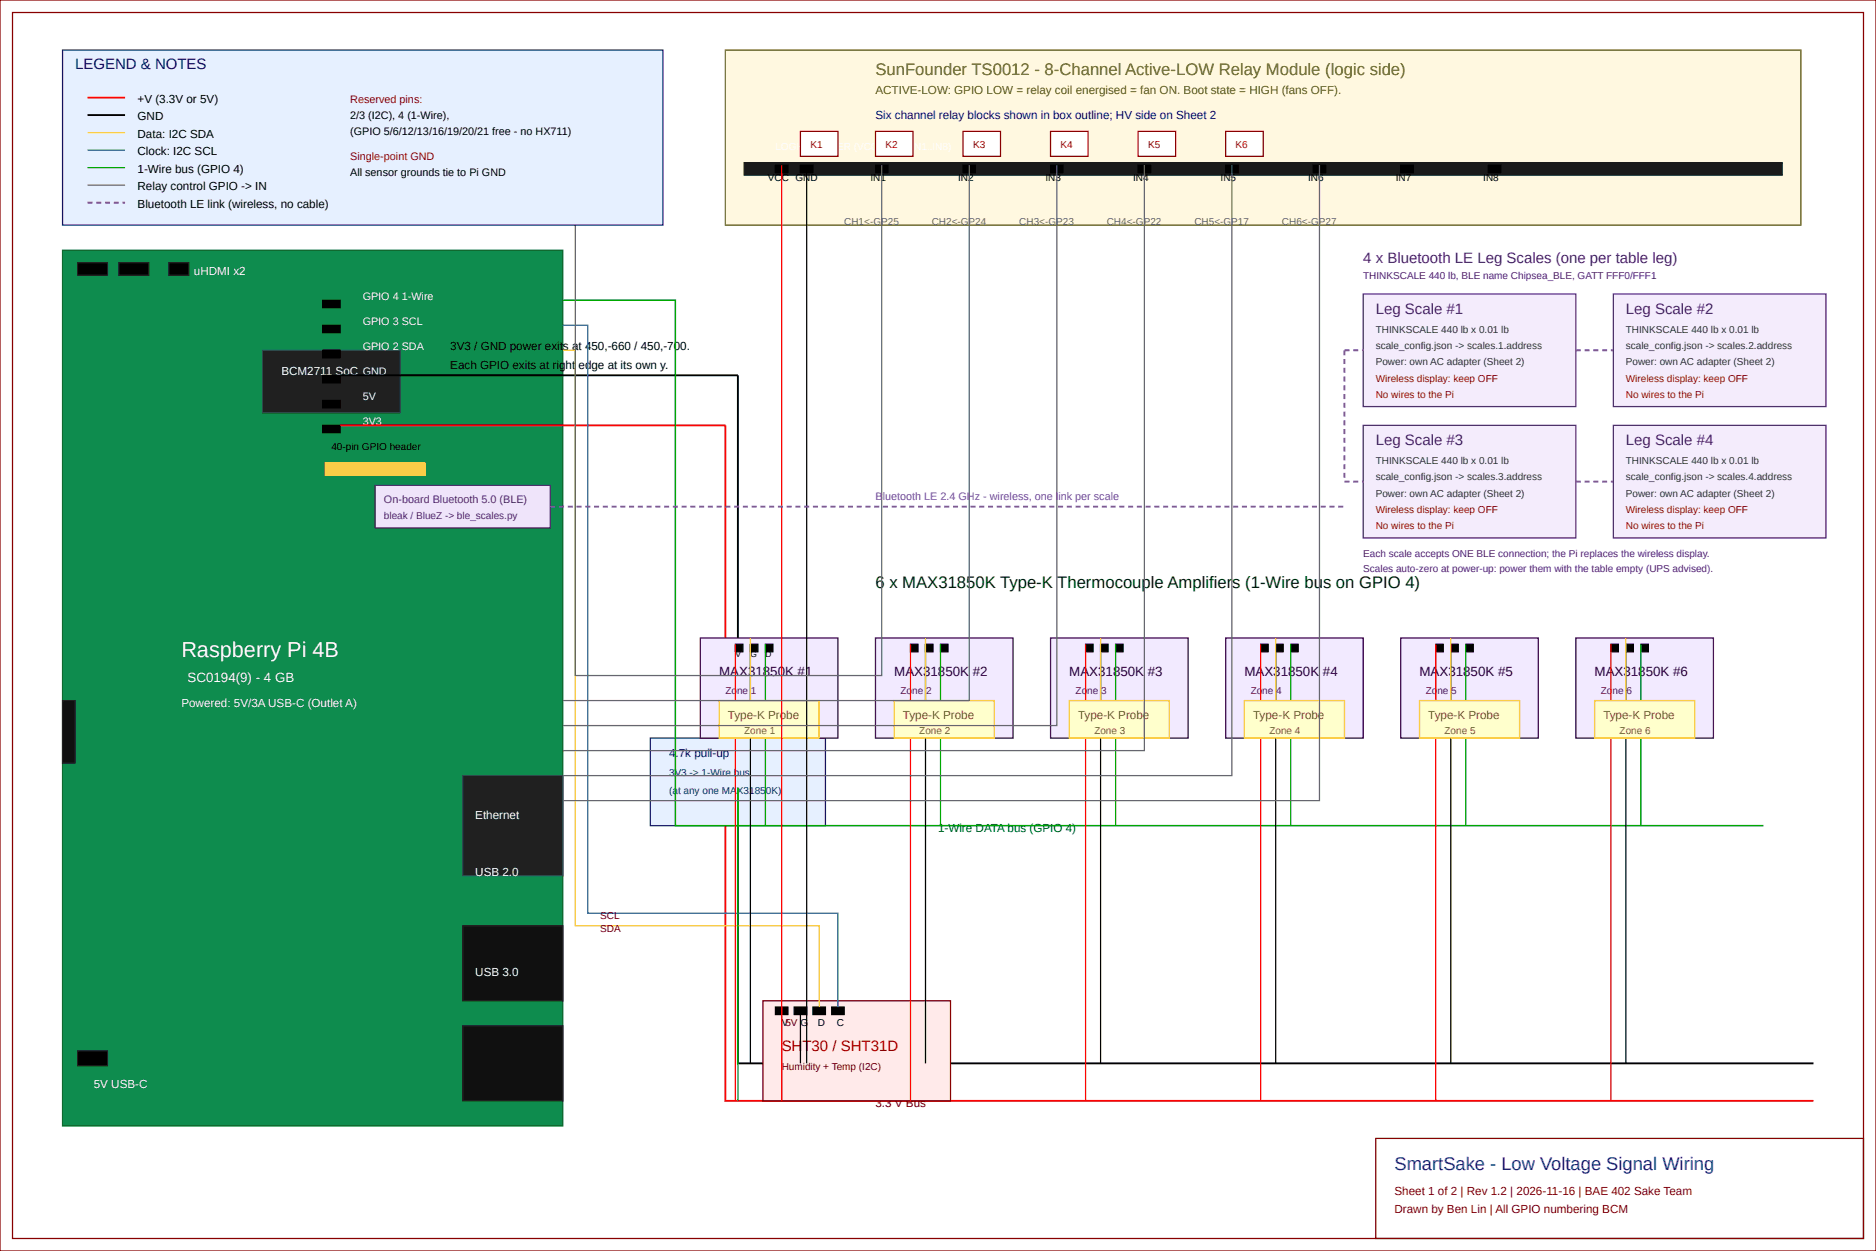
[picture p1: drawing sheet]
<svg xmlns="http://www.w3.org/2000/svg" width="397mm" height="265mm" viewBox="0 0 397 265" stroke-linecap="round" stroke-linejoin="round" font-family="sans-serif">
<defs><g id="words">
<text font-size="4.6" fill="#fff" x="38.4" y="138.9">Raspberry Pi 4B</text>
<text font-size="3.9" fill="#00f" x="295" y="247.4">SmartSake - Low Voltage Signal Wiring</text>
<text font-size="3.5" fill="#660" x="185.2" y="15.9">SunFounder TS0012 - 8-Channel Active-LOW Relay Module (logic side)</text>
<text font-size="3.5" fill="#030" x="185.2" y="124.4">6 x MAX31850K Type-K Thermocouple Amplifiers (1-Wire bus on GPIO 4)</text>
<text font-size="3.2" fill="#000080" x="15.9" y="14.6">LEGEND &amp; NOTES</text>
<g font-size="3.2" fill="#4b1c7a">
<text x="288.4" y="55.6">4 x Bluetooth LE Leg Scales (one per table leg)</text>
<text x="291" y="66.4">Leg Scale #1</text>
<text x="344" y="66.4">Leg Scale #2</text>
<text x="291" y="94.2">Leg Scale #3</text>
<text x="344" y="94.2">Leg Scale #4</text>
</g>
<text font-size="3.2" fill="#900" x="165.4" y="222.3">SHT30 / SHT31D</text>
<g font-size="2.8" fill="#303">
<text x="152.1" y="142.9">MAX31850K #1</text>
<text x="189.2" y="142.9">MAX31850K #2</text>
<text x="226.2" y="142.9">MAX31850K #3</text>
<text x="263.3" y="142.9">MAX31850K #4</text>
<text x="300.3" y="142.9">MAX31850K #5</text>
<text x="337.3" y="142.9">MAX31850K #6</text>
</g>
<text font-size="2.8" fill="#fff" x="39.7" y="144.2">SC0194(9) - 4 GB</text>
<g font-size="2.5">
<text x="29.1" y="21.7">+V (3.3V or 5V)</text>
<text x="29.1" y="25.4">GND</text>
<text x="29.1" y="29.1">Data: I2C SDA</text>
<text x="29.1" y="32.8">Clock: I2C SCL</text>
<text x="29.1" y="36.5">1-Wire bus (GPIO 4)</text>
<text x="29.1" y="40.2">Relay control GPIO -&gt; IN</text>
<text x="29.1" y="43.9">Bluetooth LE link (wireless, no cable)</text>
<text x="95.2" y="74.1">3V3 / GND power exits at 450,-660 / 450,-700.</text>
<text x="95.2" y="78.1">Each GPIO exits at right edge at its own y.</text>
<text x="185.2" y="226.2">GND Bus</text>
</g>
<text font-size="2.5" fill="#660" x="185.2" y="19.8">ACTIVE-LOW: GPIO LOW = relay coil energised = fan ON. Boot state = HIGH (fans OFF).</text>
<g font-size="2.5" fill="#000080">
<text x="185.2" y="25.1">Six channel relay blocks shown in box outline; HV side on Sheet 2</text>
<text x="141.6" y="160.1">4.7k pull-up</text>
</g>
<g font-size="2.5" fill="#fff">
<text x="41" y="58.2">uHDMI x2</text>
<text x="59.5" y="79.4">BCM2711 SoC GND</text>
<text x="38.4" y="149.5">Powered: 5V/3A USB-C (Outlet A)</text>
<text x="100.5" y="173.3">Ethernet</text>
<text x="100.5" y="185.2">USB 2.0</text>
<text x="100.5" y="206.4">USB 3.0</text>
<text x="19.8" y="230.2">5V USB-C</text>
</g>
<g font-size="2.5" fill="#960">
<text x="154" y="152.1">Type-K Probe</text>
<text x="191" y="152.1">Type-K Probe</text>
<text x="228.1" y="152.1">Type-K Probe</text>
<text x="265.1" y="152.1">Type-K Probe</text>
<text x="302.2" y="152.1">Type-K Probe</text>
<text x="339.2" y="152.1">Type-K Probe</text>
</g>
<text font-size="2.5" fill="#060" x="198.4" y="175.9">1-Wire DATA bus (GPIO 4)</text>
<text font-size="2.5" fill="#600" x="185.2" y="234.2">3.3 V Bus</text>
<g font-size="2.5" fill="#800">
<text x="295" y="252.7">Sheet 1 of 2 | Rev 1.2 | 2026-11-16 | BAE 402 Sake Team</text>
<text x="295" y="256.6">Drawn by Ben Lin | All GPIO numbering BCM</text>
</g>
<g font-size="2.3" fill="#900">
<text x="74.1" y="21.7">Reserved pins:</text>
<text x="74.1" y="33.9">Single-point GND</text>
</g>
<g font-size="2.3">
<text x="74.1" y="25.1">2/3 (I2C), 4 (1-Wire),</text>
<text x="74.1" y="28.6">(GPIO 5/6/12/13/16/19/20/21 free - no HX711)</text>
<text x="74.1" y="37.3">All sensor grounds tie to Pi GND</text>
</g>
<g font-size="2.3" fill="#fff">
<text x="76.7" y="63.5">GPIO 4 1-Wire</text>
<text x="76.7" y="68.8">GPIO 3 SCL</text>
<text x="76.7" y="74.1">GPIO 2 SDA</text>
<text x="76.7" y="90">3V3</text>
<text x="76.7" y="84.7">5V</text>
</g>
<text font-size="2.3" fill="#4b1c7a" x="81.2" y="106.4">On-board Bluetooth 5.0 (BLE)</text>
<text font-size="2.3" fill="#7b2fbe" x="185.2" y="105.8">Bluetooth LE 2.4 GHz - wireless, one link per scale</text>
<text font-size="2.1" fill="#fff" x="164" y="31.8">LOGIC HEADER (VCC, GND, IN1..IN8)</text>
<g font-size="2.1" fill="#900">
<text x="171.4" y="31.2">K1</text>
<text x="187.3" y="31.2">K2</text>
<text x="205.8" y="31.2">K3</text>
<text x="224.4" y="31.2">K4</text>
<text x="242.9" y="31.2">K5</text>
<text x="261.4" y="31.2">K6</text>
<text x="291" y="80.7">Wireless display: keep OFF</text>
<text x="344" y="80.7">Wireless display: keep OFF</text>
<text x="291" y="84.1">No wires to the Pi</text>
<text x="344" y="84.1">No wires to the Pi</text>
<text x="291" y="108.5">Wireless display: keep OFF</text>
<text x="291" y="111.9">No wires to the Pi</text>
<text x="344" y="108.5">Wireless display: keep OFF</text>
<text x="344" y="111.9">No wires to the Pi</text>
</g>
<g font-size="2.1">
<text x="162.5" y="38.4">VCC GND</text>
<text x="184.1" y="38.4">IN1</text>
<text x="202.7" y="38.4">IN2</text>
<text x="221.2" y="38.4">IN3</text>
<text x="239.7" y="38.4">IN4</text>
<text x="258.2" y="38.4">IN5</text>
<text x="276.8" y="38.4">IN6</text>
<text x="295.3" y="38.4">IN7</text>
<text x="313.8" y="38.4">IN8</text>
<text x="70.1" y="95.3">40-pin GPIO header</text>
<text x="165.4" y="217">V5V G</text>
<text x="173" y="217">D</text>
<text x="177" y="217">C</text>
</g>
<g font-size="2.1" fill="#666">
<text x="178.6" y="47.6">CH1&lt;-GP25</text>
<text x="197.1" y="47.6">CH2&lt;-GP24</text>
<text x="215.6" y="47.6">CH3&lt;-GP23</text>
<text x="234.1" y="47.6">CH4&lt;-GP22</text>
<text x="252.7" y="47.6">CH5&lt;-GP17</text>
<text x="271.2" y="47.6">CH6&lt;-GP27</text>
</g>
<g font-size="2.1" fill="#4b1c7a">
<text x="288.4" y="59">THINKSCALE 440 lb, BLE name Chipsea_BLE, GATT FFF0/FFF1</text>
<text x="81.2" y="109.8">bleak / BlueZ -&gt; ble_scales.py</text>
<text x="288.4" y="117.7">Each scale accepts ONE BLE connection; the Pi replaces the wireless display.</text>
<text x="288.4" y="120.9">Scales auto-zero at power-up: power them with the table empty (UPS advised).</text>
</g>
<g font-size="2.1" fill="#333">
<text x="291" y="70.4">THINKSCALE 440 lb x 0.01 lb</text>
<text x="344" y="70.4">THINKSCALE 440 lb x 0.01 lb</text>
<text x="291" y="73.8">scale_config.json -&gt; scales.1.address</text>
<text x="291" y="77.3">Power: own AC adapter (Sheet 2)</text>
<text x="344" y="73.8">scale_config.json -&gt; scales.2.address</text>
<text x="344" y="77.3">Power: own AC adapter (Sheet 2)</text>
<text x="291" y="98.2">THINKSCALE 440 lb x 0.01 lb</text>
<text x="291" y="101.6">scale_config.json -&gt; scales.3.address</text>
<text x="344" y="98.2">THINKSCALE 440 lb x 0.01 lb</text>
<text x="344" y="101.6">scale_config.json -&gt; scales.4.address</text>
<text x="291" y="105">Power: own AC adapter (Sheet 2)</text>
<text x="344" y="105">Power: own AC adapter (Sheet 2)</text>
</g>
<g font-size="2.1" fill="#606">
<text x="153.5" y="146.8">Zone 1</text>
<text x="190.5" y="146.8">Zone 2</text>
<text x="227.5" y="146.8">Zone 3</text>
<text x="264.6" y="146.8">Zone 4</text>
<text x="301.6" y="146.8">Zone 5</text>
<text x="338.7" y="146.8">Zone 6</text>
</g>
<g font-size="2.1" fill="#960">
<text x="157.4" y="155.3">Zone 1</text>
<text x="194.5" y="155.3">Zone 2</text>
<text x="231.5" y="155.3">Zone 3</text>
<text x="268.6" y="155.3">Zone 4</text>
<text x="305.6" y="155.3">Zone 5</text>
<text x="342.6" y="155.3">Zone 6</text>
</g>
<g font-size="2.1" fill="#036">
<text x="141.6" y="164">3V3 -&gt; 1-Wire bus</text>
<text x="141.6" y="168">(at any one MAX31850K)</text>
</g>
<g font-size="2.1" fill="#600">
<text x="127" y="197.1">SDA</text>
<text x="127" y="194.5">SCL</text>
<text x="165.4" y="226.2">Humidity + Temp (I2C)</text>
</g>
<g font-size="1.8">
<text x="155.6" y="138.9">V</text>
<text x="158.7" y="138.9">G</text>
<text x="161.9" y="138.9">D</text>
</g>
</g></defs>
<path d="M0 0h396.9v264.6h-396.9zM2.6 2.6h391.6v259.3h-391.6zM291 240.8h103.2v21.1h-103.2z" fill="none" stroke="#800" stroke-width=".26"/>
<path d="M13.2 52.9h105.9v185.2h-105.9z" fill="#0e8c4e" stroke="#005c29" stroke-width=".26"/>
<path d="M16.4 55.6h6.4v2.6h-6.4zM25.1 55.6h6.4v2.6h-6.4zM35.7 55.6h4.3v2.6h-4.3zM16.4 222.2h6.4v3.2h-6.4z" fill="#000" stroke="#222" stroke-width=".26"/>
<g fill="#101010" stroke="#222" stroke-width=".26">
<path d="M13.2 148.2h2.7v13.2h-2.7z"/>
<path d="M97.9 217h21.2v15.8h-21.2z"/>
<path d="M97.9 195.8h21.2v15.9h-21.2z"/>
</g>
<path d="M97.9 164h21.2v21.2h-21.2z" fill="#202020" stroke="#444" stroke-width=".26"/>
<path d="M55.6 74.1h29.1v13.2h-29.1z" fill="#202020" stroke="#404040" stroke-width=".26"/>
<path d="M68.8 97.9h21.2v2.6h-21.2z" fill="#fc0" stroke="#fc0" stroke-width=".26"/>
<path d="M68.3 79.4h3.7v1.6h-3.7zM68.3 74.1h3.7v1.6h-3.7zM68.3 68.8h3.7v1.6h-3.7zM68.3 63.5h3.7v1.6h-3.7zM68.3 90h3.7v1.5h-3.7zM68.3 84.7h3.7v1.6h-3.7z" fill="#000" stroke="#000" stroke-width=".26"/>
<path d="M72 90h81.5v142.8h230.1" fill="none" stroke="#f00" stroke-width=".4"/>
<path d="M72 79.4h84.1v145.5h227.5" fill="none" stroke="#000" stroke-width=".4"/>
<path d="M161.4 211.7h39.7v21.1h-39.7z" fill="#ffeaea" stroke="#600" stroke-width=".26"/>
<path d="M164 213h2.7v1.6h-2.7zM168 213h2.7v1.6h-2.7zM172 213h2.6v1.6h-2.6zM175.9 213h2.7v1.6h-2.7z" fill="#000" stroke="#000" stroke-width=".26"/>
<path d="M165.4 213v19.8" fill="none" stroke="#f00" stroke-width=".26"/>
<path d="M169.3 213v11.9" fill="none" stroke="#000" stroke-width=".26"/>
<path d="M119.1 74.1h2.6v121.7h51.6v17.2" fill="none" stroke="#fc0" stroke-width=".26"/>
<path d="M119.1 68.8h5.3v124.3h52.9v19.9" fill="none" stroke="#06c" stroke-width=".26"/>
<path d="M137.6 156.1h37v18.5h-37z" fill="#e6f0ff" stroke="#036" stroke-width=".26"/>
<path d="M156.1 166.7v66.1" fill="none" stroke="#0a0" stroke-width=".26"/>
<path d="M119.1 63.5h23.8v111.1h230.2" fill="none" stroke="#0a0" stroke-width=".32"/>
<path d="M148.2 134.9h29.1v21.2h-29.1z" fill="#f2eaff" stroke="#303" stroke-width=".26"/>
<path d="M155.6 136.3h1.6v1.5h-1.6zM158.7 136.3h1.6v1.5h-1.6zM161.9 136.3h1.6v1.5h-1.6z" fill="#000" stroke="#000" stroke-width=".26"/>
<path d="M155.6 136.3v96.5" fill="none" stroke="#f00" stroke-width=".26"/>
<path d="M158.7 136.3v88.6" fill="none" stroke="#000" stroke-width=".26"/>
<path d="M161.9 136.3v38.3" fill="none" stroke="#0a0" stroke-width=".26"/>
<path d="M152.1 148.2h21.2v7.9h-21.2z" fill="#ffc" stroke="#fc0" stroke-width=".26"/>
<path d="M158.7 134.9v13.3" fill="none" stroke="#fc0" stroke-width=".26"/>
<path d="M185.2 134.9h29.1v21.2h-29.1z" fill="#f2eaff" stroke="#303" stroke-width=".26"/>
<path d="M192.6 136.3h1.6v1.5h-1.6zM195.8 136.3h1.6v1.5h-1.6zM199 136.3h1.6v1.5h-1.6z" fill="#000" stroke="#000" stroke-width=".26"/>
<path d="M192.6 136.3v96.5" fill="none" stroke="#f00" stroke-width=".26"/>
<path d="M195.8 136.3v88.6" fill="none" stroke="#000" stroke-width=".26"/>
<path d="M199 136.3v38.3" fill="none" stroke="#0a0" stroke-width=".26"/>
<path d="M189.2 148.2h21.1v7.9h-21.1z" fill="#ffc" stroke="#fc0" stroke-width=".26"/>
<path d="M195.8 134.9v13.3" fill="none" stroke="#fc0" stroke-width=".26"/>
<path d="M222.2 134.9h29.2v21.2h-29.2z" fill="#f2eaff" stroke="#303" stroke-width=".26"/>
<path d="M229.7 136.3h1.5v1.5h-1.5zM232.8 136.3h1.6v1.5h-1.6zM236 136.3h1.6v1.5h-1.6z" fill="#000" stroke="#000" stroke-width=".26"/>
<path d="M229.7 136.3v96.5" fill="none" stroke="#f00" stroke-width=".26"/>
<path d="M232.8 136.3v88.6" fill="none" stroke="#000" stroke-width=".26"/>
<path d="M236 136.3v38.3" fill="none" stroke="#0a0" stroke-width=".26"/>
<path d="M226.2 148.2h21.2v7.9h-21.2z" fill="#ffc" stroke="#fc0" stroke-width=".26"/>
<path d="M232.8 134.9v13.3" fill="none" stroke="#fc0" stroke-width=".26"/>
<path d="M259.3 134.9h29.1v21.2h-29.1z" fill="#f2eaff" stroke="#303" stroke-width=".26"/>
<path d="M266.7 136.3h1.6v1.5h-1.6zM269.9 136.3h1.6v1.5h-1.6zM273 136.3h1.6v1.5h-1.6z" fill="#000" stroke="#000" stroke-width=".26"/>
<path d="M266.7 136.3v96.5" fill="none" stroke="#f00" stroke-width=".26"/>
<path d="M269.9 136.3v88.6" fill="none" stroke="#000" stroke-width=".26"/>
<path d="M273 136.3v38.3" fill="none" stroke="#0a0" stroke-width=".26"/>
<path d="M263.3 148.2h21.1v7.9h-21.1z" fill="#ffc" stroke="#fc0" stroke-width=".26"/>
<path d="M269.9 134.9v13.3" fill="none" stroke="#fc0" stroke-width=".26"/>
<path d="M296.3 134.9h29.1v21.2h-29.1z" fill="#f2eaff" stroke="#303" stroke-width=".26"/>
<path d="M303.7 136.3h1.6v1.5h-1.6zM306.9 136.3h1.6v1.5h-1.6zM310.1 136.3h1.6v1.5h-1.6z" fill="#000" stroke="#000" stroke-width=".26"/>
<path d="M303.7 136.3v96.5" fill="none" stroke="#f00" stroke-width=".26"/>
<path d="M306.9 136.3v88.6" fill="none" stroke="#000" stroke-width=".26"/>
<path d="M310.1 136.3v38.3" fill="none" stroke="#0a0" stroke-width=".26"/>
<path d="M300.3 148.2h21.2v7.9h-21.2z" fill="#ffc" stroke="#fc0" stroke-width=".26"/>
<path d="M306.9 134.9v13.3" fill="none" stroke="#fc0" stroke-width=".26"/>
<path d="M333.4 134.9h29.1v21.2h-29.1z" fill="#f2eaff" stroke="#303" stroke-width=".26"/>
<path d="M340.8 136.3h1.6v1.5h-1.6zM344 136.3h1.5v1.5h-1.5zM347.1 136.3h1.6v1.5h-1.6z" fill="#000" stroke="#000" stroke-width=".26"/>
<path d="M340.8 136.3v96.5" fill="none" stroke="#f00" stroke-width=".26"/>
<path d="M344 136.3v88.6" fill="none" stroke="#000" stroke-width=".26"/>
<path d="M347.1 136.3v38.3" fill="none" stroke="#0a0" stroke-width=".26"/>
<path d="M337.3 148.2h21.2v7.9h-21.2z" fill="#ffc" stroke="#fc0" stroke-width=".26"/>
<path d="M344 134.9v13.3" fill="none" stroke="#fc0" stroke-width=".26"/>
<path d="M153.5 10.6h227.5v37h-227.5z" fill="#fff8e0" stroke="#660" stroke-width=".26"/>
<path d="M157.4 34.4h219.6v2.6h-219.6z" fill="#1a1a1a" stroke="#1a1a1a" stroke-width=".26"/>
<path d="M164 34.9h2.7v1.6h-2.7zM169.3 34.9h2.7v1.6h-2.7zM185.2 34.9h2.7v1.6h-2.7zM203.7 34.9h2.7v1.6h-2.7zM222.2 34.9h2.7v1.6h-2.7zM240.8 34.9h2.6v1.6h-2.6zM259.3 34.9h2.6v1.6h-2.6zM277.8 34.9h2.7v1.6h-2.7zM296.3 34.9h2.7v1.6h-2.7zM314.9 34.9h2.6v1.6h-2.6z" fill="#000" stroke="#000" stroke-width=".26"/>
<g fill="#fff" stroke="#900" stroke-width=".26">
<path d="M169.3 27.8h8v5.3h-8z"/>
<path d="M185.2 27.8h7.9v5.3h-7.9z"/>
<path d="M203.7 27.8h8v5.3h-8z"/>
<path d="M222.2 27.8h8v5.3h-8z"/>
<path d="M240.8 27.8h7.9v5.3h-7.9z"/>
<path d="M259.3 27.8h7.9v5.3h-7.9z"/>
</g>
<path d="M165.4 34.9v197.9" fill="none" stroke="#f00" stroke-width=".26"/>
<path d="M170.7 34.9v190" fill="none" stroke="#000" stroke-width=".26"/>
<path d="M119.1 31.7h2.6v111.2h64.8v-108M205.1 34.9v113.3h-86M223.6 34.9v118.6h-104.5M242.1 34.9v123.8h-123M260.6 34.9v129.1h-141.5M279.1 34.9v134.4h-160" fill="none" stroke="#666" stroke-width=".26"/>
<path d="M13.2 10.6h127v37h-127z" fill="#e6f0ff" stroke="#036" stroke-width=".26"/>
<path d="M18.5 20.6h8" fill="none" stroke="#f00" stroke-width=".4"/>
<path d="M18.5 24.3h8" fill="none" stroke="#000" stroke-width=".4"/>
<path d="M18.5 28h8" fill="none" stroke="#fc0" stroke-width=".26"/>
<path d="M18.5 31.7h8" fill="none" stroke="#06c" stroke-width=".26"/>
<path d="M18.5 35.5h8" fill="none" stroke="#0a0" stroke-width=".26"/>
<path d="M18.5 39.2h8" fill="none" stroke="#666" stroke-width=".26"/>
<path d="M18.5 42.9h8" fill="none" stroke="#7b2fbe" stroke-width=".4" stroke-dasharray="1.1 .8" stroke-linecap="butt"/>
<path d="M79.4 102.7h37v9h-37z" fill="#efe4fa" stroke="#4b1c7a" stroke-width=".26"/>
<g fill="#f4ecfc" stroke="#4b1c7a" stroke-width=".26">
<path d="M288.4 62.2h45v23.8h-45z"/>
<path d="M341.3 62.2h45v23.8h-45z"/>
<path d="M288.4 90h45v23.8h-45z"/>
<path d="M341.3 90h45v23.8h-45z"/>
</g>
<path d="M284.4 74.1v27.8M284.4 74.1h4M333.4 74.1h7.9M116.4 107.2h168M284.4 101.9h4M333.4 101.9h7.9" fill="none" stroke="#7b2fbe" stroke-width=".4" stroke-dasharray="1.1 .8" stroke-linecap="butt"/>
<use href="#words"/>
</svg>
